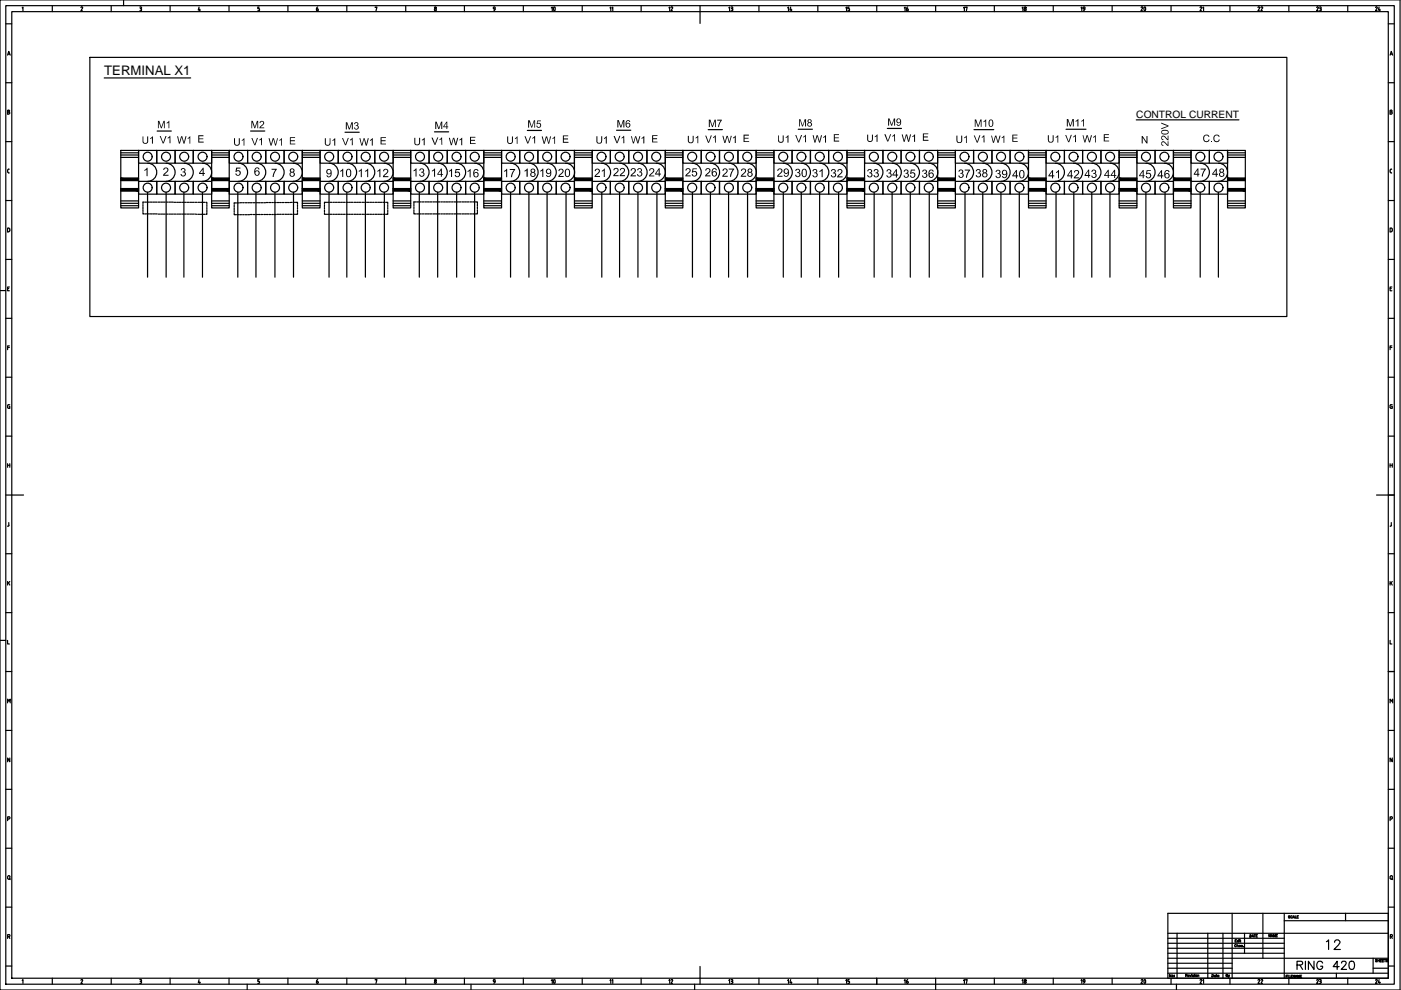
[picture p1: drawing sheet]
<svg xmlns="http://www.w3.org/2000/svg" width="297mm" height="210mm" viewBox="0 0 297 210" stroke-linecap="round" stroke-linejoin="round" font-family="sans-serif">
<defs><g id="words">
<text font-size="5.3" x="280.1" y="202.5">12</text>
<text font-size="4.9" x="273.8" y="206.7">RING 420</text>
<g font-size="4.4">
<text x="115" y="3.9">10</text>
<text x="240.2" y="3.9">20</text>
<text x="115" y="209.9">10</text>
<text x="240.2" y="209.9">20</text>
</g>
<g font-size="4">
<text x="190.5" y="209.9">16</text>
<text x="227.9" y="209.9">19</text>
<text x="278" y="209.9">23</text>
<text x="293.5" y="209.9" transform="rotate(-90 293.5 209.9)">24</text>
</g>
<g font-size="3.5">
<text x="53.3" y="3.5">5</text>
<text x="66" y="3.5">6</text>
<text x="103" y="3.5">9</text>
<text x="128.1" y="3.5">11</text>
<text x="140.8" y="3.5">12</text>
<text x="153.5" y="3.5">13</text>
<text x="165.8" y="3.5">14</text>
<text x="178.2" y="3.5">15</text>
<text x="190.5" y="3.5">16</text>
<text x="203.2" y="3.5">17</text>
<text x="215.5" y="3.5">18</text>
<text x="227.9" y="3.5">19</text>
<text x="256.1" y="3.5" transform="rotate(-90 256.1 3.5)">21</text>
<text x="268.5" y="3.5" transform="rotate(-90 268.5 3.5)">22</text>
<text x="278" y="3.5">23</text>
<text x="290.3" y="3.5">24</text>
<text x="293.5" y="150.3">M</text>
<text x="293.5" y="187.7">Q</text>
<text x="130.9" y="209.9" transform="rotate(-90 130.9 209.9)">11</text>
<text x="143.6" y="209.9" transform="rotate(-90 143.6 209.9)">12</text>
<text x="156.3" y="209.9" transform="rotate(-90 156.3 209.9)">13</text>
<text x="168.6" y="209.9" transform="rotate(-90 168.6 209.9)">14</text>
<text x="181" y="209.9" transform="rotate(-90 181 209.9)">15</text>
<text x="206" y="209.9" transform="rotate(-90 206 209.9)">17</text>
<text x="218.4" y="209.9" transform="rotate(-90 218.4 209.9)">18</text>
<text x="256.1" y="209.9" transform="rotate(-90 256.1 209.9)">21</text>
<text x="261.4" y="208.5" transform="rotate(-90 261.4 208.5)">By</text>
<text x="268.5" y="209.9" transform="rotate(-90 268.5 209.9)">22</text>
</g>
<text font-size="2.8" x="22.1" y="15.9">TERMINAL X1</text>
<text font-size="2.2" x="240.9" y="24.9">CONTROL CURRENT</text>
</g></defs>
<!-- layer: 035 -->
<g fill="none" stroke="#000" stroke-width=".25">
<path d="M0 0h296.8v209.9h-296.8zM26.2 0v1.2M1.2 5.1h1.3M1.2 17.5h1.3M1.6 11.7l.3-.8 .3 .8M1.7 11.5h.4M2.5 2.5h291.8v204.9h-291.8zM4.7 1.7l.2-.2v.8M11.1 1.2v1.3M17.2 1.6l.1-.1 .2 .1-.4 .7h.4M23.6 1.2v1.3M29.6 1.5h.2"/>
<path d="M29.6 2.3h.2M29.7 1.8h.1M29.8 1.5l.2 .1-.2 .2M29.8 1.8l.2 .2M30 2v.1M30 2.1l-.2 .2M36.1 1.2v1.3M42.2 1.5l-.2 .6h.5M42.3 1.9v.4M48.6 1.2v1.3M61 1.2v1.3M73.5 1.2v1.3"/>
<path d="M79.5 1.6l.4-.1-.2 .8M86 1.2v1.3M92.1 2l.2-.2 .2 .2M92.1 2l.2 .3 .2-.2M92.5 2v.1M98.5 1.2v1.3M111 1.2v1.3M123.4 1.2v1.3M135.9 1.2v1.3M148.4 1.2v1.3M160.9 1.2v1.3M173.4 1.2v1.3"/>
<path d="M185.9 1.2v1.3M198.4 1.2v1.3M210.8 1.2v1.3M223.3 1.2v1.3M235.8 1.2v1.3M248.3 1.2v1.3M260.8 1.2v1.3M273.3 1.2v1.3M285.7 1.2v1.3M294.3 5.1h1.3M294.3 17.5h1.3M294.7 11.7l.3-.8 .3 .8"/>
<path d="M294.8 11.5h.4M1.2 30h1.3M1.6 23.8h.2M1.6 36.1v.4M1.7 36.4l.1 .2M1.8 23.4h-.2v.8h.2M1.8 36.7h.1M1.8 35.9h.1M1.8 23.3l.2 .2-.2 .2 .3 .3-.3 .2M1.8 35.9l-.1 .2M294.3 30h1.3M294.7 36.1v.4"/>
<path d="M294.7 23.8h.2M294.8 36.4l.2 .2M294.9 23.4h-.2v.8h.2M294.9 36.7h.2M294.9 35.9h.2M295 23.3l.1 .2-.1 .2 .2 .3-.2 .2M295 35.9l-.2 .2M1.2 42.5h1.3M1.2 55h1.3M1.8 48.4h-.2v.8h.2M1.8 48.4h.2l.1 .5M2.1 48.9l-.3 .2"/>
<path d="M294.3 42.5h1.3M294.3 55h1.3M294.9 48.4h-.2v.8h.2M295 48.4h.1l.1 .5M295.2 48.9l-.2 .2M0 61.6h1.2M1.2 67.5h1.3M1.2 80h1.3M1.6 61.2h.3M1.6 73.7h.4M2 60.8h-.4v.9h.4M2 73.3h-.4v.8"/>
<path d="M294.3 67.5h1.3M294.3 80h1.3M294.7 61.2h.3M294.7 73.7h.4M295.1 60.8h-.4v.9h.4M295.1 73.3h-.4v.8M1.2 92.5h1.3M1.6 86.4l.2 .2M1.6 98.7h.5M1.6 98.3v.8M1.8 85.8h.3M1.8 85.8l-.2 .2v.4"/>
<path d="M1.9 86.2h.2v.4h-.3M2.1 98.3v.8M294.3 92.5h1.3M294.7 86.4l.3 .2M294.7 98.3v.8M294.7 98.7h.5M294.9 85.8h.3M295 85.8l-.3 .2v.4M295.1 86.2h.1v.4h-.3M295.2 98.3v.8M1.2 105h1.3M1.2 117.4h1.3"/>
<path d="M1.9 110.8v.6M1.9 111.4l-.3 .2M294.3 105h1.3M294.3 117.4h1.3M295 110.8v.6M295 111.4l-.3 .2M0 135.8h1.2M1.2 129.9h1.3M1.6 135.8v.7h.4M1.6 123.3v.8M1.8 123.5l.3 .6M2.1 123.3l-.5 .5"/>
<path d="M294.3 129.9h1.3M294.7 135.8v.7h.4M294.7 123.3v.8M294.9 123.5l.3 .6M295.2 123.3l-.5 .5M1.2 142.4h1.3M1.2 154.9h1.3M1.6 149v-.8l.3 .5 .3-.5v.8M294.3 142.4h1.3M294.3 154.9h1.3M1.2 167.4h1.3M1.2 179.8h1.3"/>
<path d="M1.6 173.7h.3M1.9 173.2h-.3v.8M1.9 173.2l.2 .2-.2 .2M2.1 160.7v.8l-.5-.8v.8M294.3 167.4h1.3M294.3 179.8h1.3M294.7 173.7h.3M295 173.2h-.3v.8M295 173.2l.2 .2-.2 .2M295.2 160.7v.8l-.5-.8v.8M1.2 192.3h1.3M1.6 198.6h.3"/>
<path d="M1.6 185.9v.3M1.7 185.9l.2-.3 .2 .3M1.7 186.2l.2 .3 .2-.3M1.9 198.2h-.3v.8M1.9 198.1l.2 .3-.2 .2 .2 .4M1.9 186.3l.3 .2M2.1 185.9v.3M247.6 200h24.7M247.6 198.9h24.7M249.6 197.9v9.5M256.1 197.9v9.5M259.3 197.9v9.5"/>
<path d="M263.9 197.9v4.2M267.8 193.6v9.6M272.3 195.2h22M285.3 193.6v1.6M294.3 192.3h1.3M294.8 198.6h.2M295 198.2h-.2v.8M295 198.1l.2 .3-.2 .2 .2 .4M1.3 204.8h1.2M4.7 207.9l.2-.2v.8M11.1 207.4v1.3M17.3 207.7l.2 .3"/>
<path d="M17.3 207.7l-.1 .1M17.5 208l-.4 .5h.4M23.6 207.4v1.3M29.6 207.7h.2M29.6 208.5h.2M29.7 208.1h.1M29.8 207.7l.2 .1-.2 .2 .2 .2M30 208.3h.1M30 208.3l-.2 .2M36.1 207.4v1.3M42.2 207.7l-.2 .6h.5M42.3 208.2v.3"/>
<path d="M48.6 207.4v1.3M52.4 208.7v1.2M54.7 208.5h.1M54.8 208l.2 .2M54.9 207.7h-.2v.4h.1M55 208.3h.1M55 208.3l-.2 .2M61 207.4v1.3M67.1 208.3l.2 .2 .2-.2M67.3 208.1h-.2v.2M67.3 208l.1 .2M67.4 207.7l-.3 .3"/>
<path d="M67.4 208.3h.1M73.5 207.4v1.3M79.5 207.8l.4-.1-.2 .8M86 207.4v1.3M92.1 208.3l.2 .2 .2-.2M92.5 208.3h.1M92.5 208.2l-.2-.2-.2 .3M98.5 207.4v1.3M99.9 208.7v1.2M104.6 207.8l.2-.1 .2 .1M104.6 207.9l.2 .3h.1v-.3M105 208.1l-.3 .4"/>
<path d="M111 207.4v1.3M123.4 207.4v1.3M135.9 207.4v1.3M147.3 208.7v1.2M148.4 207.4v1.3M160.9 207.4v1.3M173.4 207.4v1.3M185.9 207.4v1.3M198.4 207.4v2.5M210.8 207.4v1.3M223.3 207.4v1.3M235.8 207.4v1.3"/>
<path d="M247.6 203.2h13.6M247.6 204.2h13.6M247.6 205.3h13.6M247.6 202.1h24.7M247.6 201.1h24.7M247.6 206.3h46.7M248.3 207.4v1.3M249.4 208.7v1.2M273.3 207.4v1.3M285.7 207.4v1.3M291.1 205.3h3.2M294.4 204.8h1.2"/>
<circle cx="92.3" cy="1.6" r=".19"/>
<circle cx="92.3" cy="207.8" r=".19"/>
</g>
<!-- layer: 07 -->
<path d="M1.2 1.2h294.4v207.5h-294.4zM148.4 2.5v2.5M2.5 105h2.5M291.8 105h2.5M247.6 193.6h46.7v13.8h-46.7zM247.6 197.9h46.7M261.2 193.6v13.8M272.3 193.6v13.8M148.4 204.9v2.5M261.2 203.2h33.1M291.1 203.2v3.1" fill="none" stroke="#000" stroke-width=".25"/>
<!-- layer: 025 -->
<g fill="none" stroke="#000" stroke-width=".25">
<path d="M261.9 199.5h.1M262.2 199.2h-.3v.5h.3M262.6 199.2v.5a.18 .18 0 0 1-.3-.1 .18 .18 0 0 1 .2-.2l.1 .1M262.7 199.3h.1M262.8 199.4v.3M262.9 199.4h.2M263 199.2l.1 .5M265 198.2l.3 .1-.1 .4h-.2zM265.4 198.7l.2-.5 .2 .5M265.5 198.5h.2M265.9 198.2h.3M266 198.2v.5"/>
<path d="M266.3 198.4h.2M266.6 198.2h-.3v.5h.3M269.4 198.1v.5l-.4-.5v.5M269.5 198.6l.2-.5 .2 .5M269.6 198.5h.2M270 198.6v-.5l.2 .5 .2-.5v.5M270.6 198.4h.2M270.8 198.1h-.2v.5h.2M273.5 194.2h-.3l.3 .3-.1 .2-.2-.1M274 194.3a.2 .2 0 0 0-.3 0 .2 .2 0 0 0 0 .3 .2 .2 0 0 0 .3-.1M274.1 194.7l.2-.5 .2 .5M274.2 194.5h.2"/>
<path d="M274.6 194.2v.5h.3M275 194.4h.2M275.3 194.2h-.3v.5h.3M248.3 206.6v.5l-.4-.5v.5M249 207.1h.1M249 206.8h.1M251.4 206.8l.3-.2h-.3v.5M251.5 206.8l.2 .3M251.8 206.9h.3v-.2a.18 .18 0 0 0-.3 .2 .16 .16 0 0 0 .3 .1M262.1 200.4a.21 .21 0 0 0-.3-.1 .21 .21 0 0 0 0 .4 .21 .21 0 0 0 .3-.1M262.3 200.5h.2l.1 .3M262.3 200.3v.5"/>
<path d="M262.7 200.5h.3l-.1-.1-.2 .3h.3M263.4 200.5l-.1-.1-.2 .1 .2 .3 .1-.1M263.6 200.7h.1M292 203.5h-.4l.4 .3h-.4M292.1 203.4v.5M292.1 203.6h.4M292.5 203.4v.5M292.7 203.6h.2M293 203.4h-.3v.5h.3M293.1 203.6h.2M293.4 203.4h-.3v.5h.3M293.5 203.4h.3"/>
<path d="M293.7 203.4v.5M294.3 203.5h-.4l.4 .3h-.4"/>
<circle cx="248.6" cy="206.9" r=".18"/>
</g>
<!-- layer: 0 -->
<g fill="none" stroke="#000" stroke-width=".25">
<path d="M19 12.2h253.8v54.9h-253.8zM22.1 16.5h18.3M29.4 31.9h3.8v2.7h-3.8zM29.4 38.5h3.8v2.7h-3.8zM31.3 34.6a1.93 1.93 0 0 1 1.9 1.9 1.93 1.93 0 0 1-1.9 2M33.2 31.9h3.9v2.7h-3.9zM33.2 38.5h3.9v2.7h-3.9zM33.3 27.8h3M35.2 34.6a1.93 1.93 0 0 1 1.9 1.9 1.93 1.93 0 0 1-1.9 2M37.1 31.9h3.9v2.7h-3.9zM37.1 38.5h3.9v2.7h-3.9zM39.1 34.6a1.93 1.93 0 0 1 1.9 1.9 1.93 1.93 0 0 1-1.9 2"/>
<path d="M41 31.9h3.9v2.7h-3.9zM41 38.5h3.9v2.7h-3.9zM42.9 34.6a1.93 1.93 0 0 1 2 1.9 1.93 1.93 0 0 1-2 2M48.6 31.9h3.9v2.7h-3.9zM48.6 38.5h3.9v2.7h-3.9zM50.6 34.6a1.93 1.93 0 0 1 1.9 1.9 1.93 1.93 0 0 1-1.9 2M52.5 31.9h3.8v2.7h-3.8zM52.5 38.5h3.8v2.7h-3.8zM53.1 27.8h3M54.4 34.6a1.93 1.93 0 0 1 1.9 1.9 1.93 1.93 0 0 1-1.9 2M56.3 31.9h3.9v2.7h-3.9zM56.3 38.5h3.9v2.7h-3.9z"/>
<path d="M58.3 34.6a1.93 1.93 0 0 1 1.9 1.9 1.93 1.93 0 0 1-1.9 2M60.2 31.9h3.9v2.7h-3.9zM60.2 38.5h3.9v2.7h-3.9zM62.2 34.6a1.93 1.93 0 0 1 1.9 1.9 1.93 1.93 0 0 1-1.9 2M67.9 31.9h3.8v2.7h-3.8zM67.9 38.5h3.8v2.7h-3.8zM69.8 34.6a1.93 1.93 0 0 1 1.9 1.9 1.93 1.93 0 0 1-1.9 2M71.7 31.9h3.9v2.7h-3.9zM71.7 38.5h3.9v2.7h-3.9zM73.2 28h3M73.7 34.6a1.93 1.93 0 0 1 1.9 1.9 1.93 1.93 0 0 1-1.9 2M75.6 31.9h3.9v2.7h-3.9z"/>
<path d="M75.6 38.5h3.9v2.7h-3.9zM77.5 34.6a1.93 1.93 0 0 1 2 1.9 1.93 1.93 0 0 1-2 2M79.5 31.9h3.9v2.7h-3.9zM79.5 38.5h3.9v2.7h-3.9zM81.4 34.6a1.93 1.93 0 0 1 2 1.9 1.93 1.93 0 0 1-2 2M87.1 31.9h3.9v2.7h-3.9zM87.1 38.5h3.9v2.7h-3.9zM89 34.6a1.93 1.93 0 0 1 2 1.9 1.93 1.93 0 0 1-2 2M91 31.9h3.8v2.7h-3.8zM91 38.5h3.8v2.7h-3.8zM92.1 28h3M92.9 34.6a1.93 1.93 0 0 1 1.9 1.9 1.93 1.93 0 0 1-1.9 2"/>
<path d="M94.8 31.9h3.9v2.7h-3.9zM94.8 38.5h3.9v2.7h-3.9zM96.8 34.6a1.93 1.93 0 0 1 1.9 1.9 1.93 1.93 0 0 1-1.9 2M98.7 31.9h3.9v2.7h-3.9zM98.7 38.5h3.9v2.7h-3.9zM100.6 34.6a1.93 1.93 0 0 1 2 1.9 1.93 1.93 0 0 1-2 2M106.3 31.9h3.9v2.7h-3.9zM106.3 38.5h3.9v2.7h-3.9zM108.3 34.6a1.93 1.93 0 0 1 1.9 1.9 1.93 1.93 0 0 1-1.9 2M110.2 31.9h3.8v2.7h-3.8zM110.2 38.5h3.8v2.7h-3.8zM111.8 27.7h3"/>
<path d="M112.2 34.6a1.93 1.93 0 0 1 1.9 1.9 1.93 1.93 0 0 1-1.9 2M114 31.9h3.9v2.7h-3.9zM114 38.5h3.9v2.7h-3.9zM116 34.6a1.93 1.93 0 0 1 1.9 1.9 1.93 1.93 0 0 1-1.9 2M117.9 31.9h3.9v2.7h-3.9zM117.9 38.5h3.9v2.7h-3.9zM119.9 34.6a1.93 1.93 0 0 1 1.9 1.9 1.93 1.93 0 0 1-1.9 2M125.6 31.9h3.8v2.7h-3.8zM125.6 38.5h3.8v2.7h-3.8zM127.5 34.6a1.93 1.93 0 0 1 2 1.9 1.93 1.93 0 0 1-2 2M129.4 31.9h3.9v2.7h-3.9zM129.4 38.5h3.9v2.7h-3.9z"/>
<path d="M130.7 27.6h3M131.4 34.6a1.93 1.93 0 0 1 1.9 1.9 1.93 1.93 0 0 1-1.9 2M133.3 31.9h3.9v2.7h-3.9zM133.3 38.5h3.9v2.7h-3.9zM135.3 34.6a1.93 1.93 0 0 1 1.9 1.9 1.93 1.93 0 0 1-1.9 2M137.2 31.9h3.9v2.7h-3.9zM137.2 38.5h3.9v2.7h-3.9zM139.1 34.6a1.93 1.93 0 0 1 2 1.9 1.93 1.93 0 0 1-2 2M144.8 31.9h3.9v2.7h-3.9zM144.8 38.5h3.9v2.7h-3.9zM146.7 34.6a1.93 1.93 0 0 1 2 1.9 1.93 1.93 0 0 1-2 2M148.7 31.9h3.8v2.7h-3.8z"/>
<path d="M148.7 38.5h3.8v2.7h-3.8zM150.2 27.5h3M150.6 34.6a1.93 1.93 0 0 1 2 1.9 1.93 1.93 0 0 1-2 2M152.6 31.9h3.9v2.7h-3.9zM152.6 38.5h3.9v2.7h-3.9zM154.5 34.6a1.93 1.93 0 0 1 2 1.9 1.93 1.93 0 0 1-2 2M156.5 31.9h3.8v2.7h-3.8zM156.5 38.5h3.8v2.7h-3.8zM158.4 34.6a1.93 1.93 0 0 1 2 1.9 1.93 1.93 0 0 1-2 2M164.1 31.9h3.8v2.7h-3.8zM164.1 38.5h3.8v2.7h-3.8zM166.1 34.6a1.93 1.93 0 0 1 1.9 1.9 1.93 1.93 0 0 1-1.9 2"/>
<path d="M167.9 31.9h3.9v2.7h-3.9zM167.9 38.5h3.9v2.7h-3.9zM169.2 27.4h3.1M169.9 34.6a1.93 1.93 0 0 1 1.9 1.9 1.93 1.93 0 0 1-1.9 2M171.8 31.9h3.9v2.7h-3.9zM171.8 38.5h3.9v2.7h-3.9zM173.8 34.6a1.93 1.93 0 0 1 1.9 1.9 1.93 1.93 0 0 1-1.9 2M175.7 31.9h3.9v2.7h-3.9zM175.7 38.5h3.9v2.7h-3.9zM177.7 34.6a1.93 1.93 0 0 1 1.9 1.9 1.93 1.93 0 0 1-1.9 2M183.3 31.9h3.9v2.7h-3.9zM183.3 38.5h3.9v2.7h-3.9z"/>
<path d="M185.3 34.6a1.93 1.93 0 0 1 1.9 1.9 1.93 1.93 0 0 1-1.9 2M187.2 31.9h3.9v2.7h-3.9zM187.2 38.5h3.9v2.7h-3.9zM188.1 27.2h3M189.2 34.6a1.93 1.93 0 0 1 1.9 1.9 1.93 1.93 0 0 1-1.9 2M191.1 31.9h3.8v2.7h-3.8zM191.1 38.5h3.8v2.7h-3.8zM193 34.6a1.93 1.93 0 0 1 1.9 1.9 1.93 1.93 0 0 1-1.9 2M194.9 31.9h3.9v2.7h-3.9zM194.9 38.5h3.9v2.7h-3.9zM196.9 34.6a1.93 1.93 0 0 1 1.9 1.9 1.93 1.93 0 0 1-1.9 2M202.6 31.9h3.8v2.7h-3.8z"/>
<path d="M202.6 38.5h3.8v2.7h-3.8zM204.5 34.6a1.93 1.93 0 0 1 1.9 1.9 1.93 1.93 0 0 1-1.9 2M206.4 31.9h3.9v2.7h-3.9zM206.4 38.5h3.9v2.7h-3.9zM206.5 27.5h4.2M208.4 34.6a1.93 1.93 0 0 1 1.9 1.9 1.93 1.93 0 0 1-1.9 2M210.3 31.9h3.9v2.7h-3.9zM210.3 38.5h3.9v2.7h-3.9zM212.2 34.6a1.93 1.93 0 0 1 2 1.9 1.93 1.93 0 0 1-2 2M214.2 31.9h3.9v2.7h-3.9zM214.2 38.5h3.9v2.7h-3.9zM216.1 34.6a1.93 1.93 0 0 1 2 1.9 1.93 1.93 0 0 1-2 2"/>
<path d="M221.8 31.9h3.9v2.7h-3.9zM221.8 38.5h3.9v2.7h-3.9zM223.8 34.6a1.93 1.93 0 0 1 1.9 1.9 1.93 1.93 0 0 1-1.9 2M225.7 31.9h3.8v2.7h-3.8zM225.7 38.5h3.8v2.7h-3.8zM226 27.4h4.3M227.6 34.6a1.93 1.93 0 0 1 1.9 1.9 1.93 1.93 0 0 1-1.9 2M229.5 31.9h3.9v2.7h-3.9zM229.5 38.5h3.9v2.7h-3.9zM231.5 34.6a1.93 1.93 0 0 1 1.9 1.9 1.93 1.93 0 0 1-1.9 2M233.4 31.9h3.9v2.7h-3.9zM233.4 38.5h3.9v2.7h-3.9z"/>
<path d="M235.4 34.6a1.93 1.93 0 0 1 1.9 1.9 1.93 1.93 0 0 1-1.9 2M240.9 25.4h21.8M241 31.9h3.9v2.7h-3.9zM241 38.5h3.9v2.7h-3.9zM243 34.6a1.93 1.93 0 0 1 1.9 1.9 1.93 1.93 0 0 1-1.9 2M244.9 31.9h3.9v2.7h-3.9zM244.9 38.5h3.9v2.7h-3.9zM246.9 34.6a1.93 1.93 0 0 1 1.9 1.9 1.93 1.93 0 0 1-1.9 2M252.5 31.9h3.9v2.7h-3.9zM252.5 38.5h3.9v2.7h-3.9zM254.5 34.6a1.93 1.93 0 0 1 1.9 1.9 1.93 1.93 0 0 1-1.9 2M256.4 31.9h3.9v2.7h-3.9z"/>
<path d="M256.4 38.5h3.9v2.7h-3.9zM258.3 34.6a1.93 1.93 0 0 1 2 1.9 1.93 1.93 0 0 1-2 2"/>
<circle cx="31.3" cy="39.8" r=".95"/>
<circle cx="31.3" cy="33.2" r=".95"/>
<circle cx="35.2" cy="39.8" r=".95"/>
<circle cx="35.2" cy="33.2" r=".95"/>
<circle cx="39.1" cy="39.8" r=".95"/>
<circle cx="39.1" cy="33.2" r=".95"/>
<circle cx="42.9" cy="39.8" r=".95"/>
<circle cx="42.9" cy="33.2" r=".95"/>
<circle cx="50.6" cy="39.8" r=".95"/>
<circle cx="50.6" cy="33.2" r=".95"/>
<circle cx="54.4" cy="39.8" r=".95"/>
<circle cx="54.4" cy="33.2" r=".95"/>
<circle cx="58.3" cy="39.8" r=".95"/>
<circle cx="58.3" cy="33.2" r=".95"/>
<circle cx="62.2" cy="39.8" r=".95"/>
<circle cx="62.2" cy="33.2" r=".95"/>
<circle cx="69.8" cy="39.8" r=".95"/>
<circle cx="69.8" cy="33.2" r=".95"/>
<circle cx="73.7" cy="39.8" r=".95"/>
<circle cx="73.7" cy="33.2" r=".95"/>
<circle cx="77.5" cy="39.8" r=".95"/>
<circle cx="77.5" cy="33.2" r=".95"/>
<circle cx="81.4" cy="39.8" r=".95"/>
<circle cx="81.4" cy="33.2" r=".95"/>
<circle cx="89" cy="39.8" r=".95"/>
<circle cx="89" cy="33.2" r=".95"/>
<circle cx="92.9" cy="39.8" r=".95"/>
<circle cx="92.9" cy="33.2" r=".95"/>
<circle cx="96.8" cy="39.8" r=".95"/>
<circle cx="96.8" cy="33.2" r=".95"/>
<circle cx="100.6" cy="39.8" r=".95"/>
<circle cx="100.6" cy="33.2" r=".95"/>
<circle cx="108.3" cy="39.8" r=".95"/>
<circle cx="108.3" cy="33.2" r=".95"/>
<circle cx="112.2" cy="39.8" r=".95"/>
<circle cx="112.2" cy="33.2" r=".95"/>
<circle cx="116" cy="39.8" r=".95"/>
<circle cx="116" cy="33.2" r=".95"/>
<circle cx="119.9" cy="39.8" r=".95"/>
<circle cx="119.9" cy="33.2" r=".95"/>
<circle cx="127.5" cy="39.8" r=".95"/>
<circle cx="127.5" cy="33.2" r=".95"/>
<circle cx="131.4" cy="39.8" r=".95"/>
<circle cx="131.4" cy="33.2" r=".95"/>
<circle cx="135.3" cy="39.8" r=".95"/>
<circle cx="135.3" cy="33.2" r=".95"/>
<circle cx="139.1" cy="39.8" r=".95"/>
<circle cx="139.1" cy="33.2" r=".95"/>
<circle cx="146.7" cy="39.8" r=".95"/>
<circle cx="146.7" cy="33.2" r=".95"/>
<circle cx="150.6" cy="39.8" r=".95"/>
<circle cx="150.6" cy="33.2" r=".95"/>
<circle cx="154.5" cy="39.8" r=".95"/>
<circle cx="154.5" cy="33.2" r=".95"/>
<circle cx="158.4" cy="39.8" r=".95"/>
<circle cx="158.4" cy="33.2" r=".95"/>
<circle cx="166.1" cy="39.8" r=".95"/>
<circle cx="166.1" cy="33.2" r=".95"/>
<circle cx="169.9" cy="39.8" r=".95"/>
<circle cx="169.9" cy="33.2" r=".95"/>
<circle cx="173.8" cy="39.8" r=".95"/>
<circle cx="173.8" cy="33.2" r=".95"/>
<circle cx="177.7" cy="39.8" r=".95"/>
<circle cx="177.7" cy="33.2" r=".95"/>
<circle cx="185.3" cy="39.8" r=".95"/>
<circle cx="185.3" cy="33.2" r=".95"/>
<circle cx="189.2" cy="39.8" r=".95"/>
<circle cx="189.2" cy="33.2" r=".95"/>
<circle cx="193" cy="39.8" r=".95"/>
<circle cx="193" cy="33.2" r=".95"/>
<circle cx="196.9" cy="39.8" r=".95"/>
<circle cx="196.9" cy="33.2" r=".95"/>
<circle cx="204.5" cy="39.8" r=".95"/>
<circle cx="204.5" cy="33.2" r=".95"/>
<circle cx="208.4" cy="39.8" r=".95"/>
<circle cx="208.4" cy="33.2" r=".95"/>
<circle cx="212.2" cy="39.8" r=".95"/>
<circle cx="212.2" cy="33.2" r=".95"/>
<circle cx="216.1" cy="39.8" r=".95"/>
<circle cx="216.1" cy="33.2" r=".95"/>
<circle cx="223.8" cy="39.8" r=".95"/>
<circle cx="223.8" cy="33.2" r=".95"/>
<circle cx="227.6" cy="39.8" r=".95"/>
<circle cx="227.6" cy="33.2" r=".95"/>
<circle cx="231.5" cy="39.8" r=".95"/>
<circle cx="231.5" cy="33.2" r=".95"/>
<circle cx="235.4" cy="39.8" r=".95"/>
<circle cx="235.4" cy="33.2" r=".95"/>
<circle cx="243" cy="39.8" r=".95"/>
<circle cx="243" cy="33.2" r=".95"/>
<circle cx="246.9" cy="39.8" r=".95"/>
<circle cx="246.9" cy="33.2" r=".95"/>
<circle cx="254.5" cy="39.8" r=".95"/>
<circle cx="254.5" cy="33.2" r=".95"/>
<circle cx="258.3" cy="39.8" r=".95"/>
<circle cx="258.3" cy="33.2" r=".95"/>
</g>
<g fill="#000">
<path d="M30.6 36l.7-.4v1.8h-.2v-1.4l-.5 .3zM30.2 28.9h.2v1.2l.3 .2 .5-.2v-1.2h.2v1.2l-.2 .4h-.6l-.3-.2zM31.8 29.3l.6-.4v1.6h-.2v-1.2l-.3 .2zM33.5 25.6h.3l.4 1.4 .5-1.4h.2v1.6h-.1v-1.3l-.5 1.3h-.2l-.4-1.3v1.3h-.2zM33.9 28.8h.2l.5 1.4 .5-1.4h.2l-.6 1.6h-.2zM34.8 35.7l.4-.2 .5 .3-.1 .6-.8 .7h.9v.2h-1.2l.2-.4 .7-.7a.32 .32 0 0 0-.2-.5 .32 .32 0 0 0-.4 .3h-.2zM35.3 26l.6-.4v1.6h-.2v-1.2l-.4 .2zM35.6 29.2l.5-.4 .1 1.6h-.3v-1.2l-.3 .2zM38.4 35.8l.5-.1a.43 .43 0 0 1 .4 .3 .43 .43 0 0 1-.2 .5l.3 .2v.4l-.6 .3-.4-.1-.1-.4h.2l.2 .3a.36 .36 0 0 0 .5-.3 .36 .36 0 0 0-.5-.4l.2-.2a.29 .29 0 0 0 .2-.3 .29 .29 0 0 0-.4-.2 .29 .29 0 0 0-.2 .3h-.2zM37.5 28.9h.3l.3 1.3 .3-1.3h.3l.3 1.3 .3-1.3h.2l-.4 1.6h-.2l-.4-1.4-.4 1.4h-.2zM39.8 29.3l.5-.4v1.6h-.1v-1.3l-.4 .3zM42 28.7h1.1v.2h-.9v.5h.9v.1h-.9v.5h1v.2h-1.2z"/>
<path d="M50.1 35.5h.9v.2h-.7l-.1 .5 .4-.1 .4 .2 .1 .5-.3 .4h-.6l-.3-.3 .2-.1 .1 .2 .4 .1 .2-.2v-.4l-.2-.2-.7 .1zM49.6 29.3h.2v1.2l.2 .2 .6-.1v-1.3h.2v1.2l-.1 .3-.6 .1-.4-.2zM51.3 29.7l.5-.4v1.6h-.2v-1.3l-.3 .3zM53.3 29.3h.2l.5 1.3 .5-1.3 .2-.1-.6 1.6h-.2zM53.3 25.6h.3l.4 1.4 .5-1.4h.2v1.6h-.1v-1.3l-.5 1.3h-.2l-.4-1.3v1.3h-.2zM54.9 29.6l.6-.4v1.6h-.1l-.1-1.2-.3 .2zM55.1 25.8l.3-.2 .6 .2v.4l-.8 .8h.8v.2h-1l.1-.3 .7-.6a.31 .31 0 0 0-.2-.5 .31 .31 0 0 0-.4 .3h-.2zM57.6 35.8h1.1l-.6 1.1-.1 .6h-.2l.1-.5 .5-1h-.8zM56.9 29.3h.2l.3 1.3 .4-1.3h.3l.3 1.3 .4-1.3h.1l-.4 1.6h-.2l-.3-1.4-.4 1.4h-.2zM59.2 29.7l.6-.4v1.6h-.2v-1.3l-.3 .3zM61.5 29.1h1.1v.2h-1v.4h.9v.2h-.9v.6h1v.1h-1.1zM68.9 29.3h.2v1.2l.2 .2h.4l.1-.2 .1-1.2h.2v1.2l-.3 .3-.4 .1-.4-.2z"/>
<path d="M70.5 29.7l.6-.4v1.6h-.2v-1.3l-.4 .3zM72.1 36.2l.7-.4v1.7h-.2v-1.3l-.4 .2zM72.5 29.3h.2l.6 1.3 .4-1.3 .3-.1-.6 1.6h-.2zM74.2 29.6l.6-.4v1.6h-.2v-1.2l-.4 .2zM73.3 25.9h.3l.5 1.3 .4-1.3h.3v1.5h-.2v-1.2l-.4 1.2h-.2l-.5-1.3v1.3h-.2zM75.1 26.1l.5-.2 .4 .3v.2l-.2 .2 .3 .3-.1 .3-.6 .3-.3-.2v-.2l.2-.1 .1 .3a.31 .31 0 0 0 .5-.3 .31 .31 0 0 0-.5-.3v-.1l.3-.1 .1-.2a.28 .28 0 0 0-.3-.2 .28 .28 0 0 0-.2 .2h-.2zM76.1 36.2l.6-.4v1.8h-.2v-1.4l-.4 .3zM77.4 36.2l.7-.4v1.8h-.2v-1.4l-.5 .3zM76.2 29.3h.2l.3 1.3 .4-1.3h.2l.3 1.3 .4-1.3h.2l-.4 1.6h-.2l-.4-1.4-.4 1.4h-.2zM78.4 29.7l.6-.4v1.6h-.2v-1.3l-.3 .3zM80 36.2l.6-.4v1.8h-.2v-1.4l-.3 .2zM80.7 29.1h1.1v.2h-.9v.4h.8v.2h-.8v.6h.9v.1h-1.1z"/>
<path d="M81.4 35.9l.6-.1 .3 .2v.4l-.1 .2-.7 .8h.8v.2h-1.1v-.3l.6-.5a.39 .39 0 0 0 .3-.6 .39 .39 0 0 0-.6-.1l-.1 .2h-.2zM87.7 36.1l.6-.4v1.7h-.2v-1.3l-.4 .2zM87.8 29.2h.3v1.2l.2 .2a.43 .43 0 0 0 .4 0 .43 .43 0 0 0 .2-.5v-.9h.2l-.1 1.4-.5 .2-.5-.1-.2-.3zM89 35.9l.6-.2 .3 .3v.4l-.2 .1 .2 .1 .1 .5-.4 .4-.5-.1-.2-.3v-.1h.2l.2 .3 .4-.2v-.3l-.2-.2h-.2v-.2a.29 .29 0 0 0 .4-.2 .29 .29 0 0 0-.3-.4 .29 .29 0 0 0-.3 .4h-.2zM89.5 29.6l.5-.4v1.6h-.2v-1.2l-.3 .2zM91.6 36.2l.6-.5v1.8h-.2v-1.4l-.4 .3zM91.5 29.2h.2l.5 1.3 .5-1.4h.2l-.6 1.6h-.2zM93.2 29.5l.5-.4 .1 1.6h-.2v-1.2l-.4 .2zM92.3 25.8h.3l.4 1.3 .5-1.3h.3v1.6h-.2v-1.4l-.5 1.4h-.2l-.4-1.4v1.4h-.2zM95.2 36.2l.6-.4v1.7h-.2v-1.3l-.3 .2zM96.6 35.8h.9v.2h-.7l-.1 .5 .5-.1 .3 .3v.5l-.3 .4-.6-.1-.2-.4h.2l.3 .3 .4-.3v-.3l-.2-.2-.7 .1zM95.2 29.2h.2l.3 1.3 .4-1.3h.2l.3 1.3 .3-1.3h.3l-.5 1.6h-.2l-.3-1.4-.4 1.4h-.2z"/>
<path d="M97.4 29.6l.6-.4v1.6h-.2v-1.2l-.3 .2zM99.1 36.3l.7-.5v1.8h-.2v-1.4l-.4 .3zM99.7 29h1.1v.2h-.9v.4h.8v.3h-.8v.5h.9v.1h-1.1zM106.9 36.3l.6-.5v1.8h-.2v-1.4l-.4 .3zM107.5 28.9h.2v1.2l.2 .2 .6-.1v-1.3h.3v1.2l-.3 .4h-.5l-.4-.2zM108.1 35.8h1.1l-.5 1.1-.2 .7h-.2l.1-.6 .6-1h-.9zM109.2 29.3l.5-.4v1.6h-.1v-1.2l-.4 .2zM111.2 36.2l.7-.5v1.8h-.3v-1.4l-.3 .3zM111.2 28.9h.2l.5 1.3 .5-1.3h.2l-.6 1.5-.2 .1zM112.9 29.2l.6-.4v1.6h-.2l-.1-1.2-.3 .2zM112 25.5h.3l.4 1.4 .5-1.4h.3v1.6h-.2v-1.3l-.5 1.3h-.2l-.4-1.3v1.3h-.2zM113.9 25.5h.8v.2h-.7v.4h.5l.2 .2v.5l-.2 .2-.4 .1-.4-.2v-.3l.2 .1a.34 .34 0 0 0 .5 .1 .34 .34 0 0 0 .1-.5 .34 .34 0 0 0-.5 0h-.3z"/>
<path d="M114.6 36.2l.6-.5v1.8h-.2v-1.4l-.4 .3zM114.9 28.9h.2l.3 1.4 .3-1.4h.3l.3 1.4 .3-1.4h.2l-.4 1.6h-.2l-.3-1.4-.4 1.4h-.2zM117.1 29.3l.6-.4v1.6h-.2v-1.2l-.3 .2zM118.4 36l.5-.3 .5 .3 .1 .4-.1 .2-.7 .7h.8v.2h-1.1l.1-.4 .8-.8-.2-.3h-.4l-.1 .3h-.2zM119.3 28.7h1.2v.2h-1v.5h.9v.2h-.9v.5h1v.2h-1.2zM126.2 35.9l.6-.2 .3 .3v.5l-.8 .8h.9v.2h-1.2l.1-.3 .8-.8a.32 .32 0 0 0-.2-.4 .32 .32 0 0 0-.4 .3h-.2zM126.4 28.9h.3v.9a.41 .41 0 0 0 .4 .5 .41 .41 0 0 0 .4-.5v-.9h.2l-.1 1.3-.6 .3-.4-.1-.2-.3zM127.6 36.2l.6-.5v1.8h-.2v-1.4l-.4 .3zM128.1 29.3l.6-.4v1.6h-.3v-1.3l-.3 .3zM130.1 35.8l.6-.2 .4 .2v.6l-.8 .7h.8v.3h-1.1l.2-.5 .7-.6a.34 .34 0 0 0-.2-.5 .34 .34 0 0 0-.4 .3h-.3zM130.1 28.8h.2l.6 1.4 .4-1.4h.2l-.6 1.6h-.2zM131.8 29.2l.5-.4 .1 1.6h-.2v-1.3l-.4 .3z"/>
<path d="M130.9 25.5h.3l.5 1.3 .4-1.3h.3v1.5h-.2v-1.3l-.5 1.3h-.2l-.4-1.3v1.3h-.2zM131.6 35.7l.4-.1 .5 .2-.1 .6-.7 .7h.8v.3h-1.1v-.3l.9-.9a.34 .34 0 0 0-.3-.4 .34 .34 0 0 0-.4 .3h-.2zM133.8 35.9l.3-.2 .6 .1 .1 .2-.1 .5-.8 .7h.9v.2h-1.2l.2-.3 .7-.8a.32 .32 0 0 0-.2-.5 .32 .32 0 0 0-.4 .4h-.2zM133.8 28.9h.2l.3 1.3 .4-1.3h.2l.3 1.3 .4-1.3h.2l-.5 1.5h-.2l-.4-1.3-.3 1.3h-.2zM135.2 35.8l.2-.1h.5l.2 .3v.3l-.2 .2 .3 .2-.1 .5-.3 .2-.6-.1-.2-.4 .3 .1a.35 .35 0 0 0 .4 .2 .35 .35 0 0 0 .3-.4 .35 .35 0 0 0-.5-.2l.1-.2a.29 .29 0 0 0 .3-.3 .29 .29 0 0 0-.3-.3 .29 .29 0 0 0-.3 .3h-.2zM136 29.3l.6-.4v1.5h-.2v-1.2l-.3 .2zM137.7 35.9l.3-.2 .6 .1v.7l-.7 .7h.8v.2h-1.1l.1-.3 .8-.8v-.3l-.2-.2a.33 .33 0 0 0-.5 .4h-.2zM138.3 28.7h1.1v.1h-.9v.5h.8v.2h-.8v.5h.9v.2h-1.1zM145.4 35.8l.3-.1 .6 .1v.7l-.7 .7h.8v.2h-1.1l.1-.4 .8-.8-.2-.4-.3 .1-.2 .3h-.2zM146.9 35.7h.8v.2h-.7l-.1 .4h.5l.4 .4-.1 .5-.3 .2-.6-.1-.2-.4h.3a.38 .38 0 0 0 .5 .2 .38 .38 0 0 0 .2-.5 .38 .38 0 0 0-.6-.1l-.3 .1zM145.8 28.8h.3v1a.41 .41 0 0 0 .4 .4 .41 .41 0 0 0 .4-.5v-.9h.2l-.1 1.4-.3 .2-.6-.1-.3-.4zM147.5 29.1l.5-.3v1.6h-.1v-1.3l-.4 .3z"/>
<path d="M149.6 35.9l.3-.2h.4l.3 .2-.1 .6-.7 .7h.8v.2h-1.1l.1-.3 .8-.8-.1-.4a.38 .38 0 0 0-.6 .3h-.2zM149.5 28.8h.2l.5 1.3 .5-1.4h.2l-.6 1.6h-.2zM151.2 29.1l.6-.4v1.5h-.2v-1.1l-.3 .2zM150.3 25.4h.3l.4 1.3 .5-1.3h.3v1.5h-.2v-1.3l-.5 1.3h-.1l-.5-1.3v1.3h-.2zM152.1 25.4h.9l-.6 1.5h-.1v-.4l.5-.9h-.7zM153.3 35.8l.6-.1 .3 .2v.6l-.8 .8h.9v.2h-1.2l.2-.4 .7-.7a.33 .33 0 0 0-.2-.5 .33 .33 0 0 0-.4 .4l-.2-.1zM153.2 28.8h.2l.3 1.3 .4-1.3h.2l.3 1.3 .3-1.3h.3l-.5 1.5h-.1l-.4-1.3-.4 1.3h-.2zM154.5 35.7h1.2l-.5 1-.2 .8h-.2v-.4l.6-1.1h-.9zM155.4 29.2l.6-.4v1.5h-.2v-1.2l-.4 .3zM157.2 35.9l.5-.2 .5 .3v.5l-.8 .8h.8v.2h-1.1l.1-.4 .7-.8a.32 .32 0 0 0-.2-.4 .32 .32 0 0 0-.4 .4l-.2-.1zM157.6 28.5h1.2v.3h-.9v.4h.8v.2h-.8v.5h.9v.2h-1.2zM165 35.8l.5-.1 .4 .3-.1 .5-.7 .8h.8v.2h-1.1v-.4l.8-.7a.33 .33 0 0 0-.2-.5 .33 .33 0 0 0-.4 .4l-.2-.1z"/>
<path d="M165 28.7h.1v1a.41 .41 0 0 0 .5 .4 .41 .41 0 0 0 .3-.5v-.9h.3l-.1 1.4-.4 .2-.6-.1-.1-.3zM166.6 29.1l.6-.4v1.5h-.2v-1.1l-.4 .2zM168.7 36l.2-.2h.4l.3 .2v.4l-.2 .2 .3 .2-.1 .6-.6 .2-.3-.2-.1-.3h.2l.2 .3 .4-.1a.34 .34 0 0 0 0-.5 .34 .34 0 0 0-.4-.1l.1-.2a.3 .3 0 0 0 .3-.3 .3 .3 0 0 0-.3-.3 .3 .3 0 0 0-.3 .4l-.2-.1zM168.6 28.6h.2l.5 1.4 .5-1.4h.3l-.6 1.6h-.3zM170.3 29l.6-.4v1.6h-.2v-1.3l-.4 .3zM169.4 25.3h.3l.4 1.3 .5-1.3h.3v1.5h-.2v-1.3l-.5 1.3h-.1l-.5-1.3v1.3h-.2zM172.3 36l.6-.2 .4 .3v.4l-.2 .1 .3 .3v.4l-.4 .3h-.4l-.3-.2v-.3h.2l.2 .3a.35 .35 0 0 0 .4-.4 .35 .35 0 0 0-.5-.2l.1-.3a.29 .29 0 0 0 .3-.2 .29 .29 0 0 0-.3-.3 .29 .29 0 0 0-.2 .3h-.2zM172.3 28.7h.2l.3 1.3 .3-1.3h.3l.3 1.3 .4-1.3h.2l-.4 1.5h-.2l-.4-1.3-.4 1.3h-.2zM173.7 36.3l.7-.5v1.8h-.2v-1.4l-.4 .3zM174.5 29.1l.6-.4v1.5h-.2v-1.2l-.4 .3zM176.3 36l.5-.2 .4 .4v.3l-.2 .1 .2 .2 .1 .4-.4 .4h-.4l-.3-.2-.1-.3h.3l.1 .3h.3l.3-.3-.1-.3h-.4v-.2l.4-.1v-.4l-.3-.1-.3 .3h-.2zM176.8 28.5h1.1v.1h-.9v.5h.8v.2h-.8v.5h.9v.2h-1.1z"/>
<path d="M177.7 36l.5-.2 .4 .2-.1 .7-.7 .7h.8v.2h-1.1l.2-.5 .7-.6a.34 .34 0 0 0-.3-.5 .34 .34 0 0 0-.4 .4l-.2-.1zM183.9 36l.6-.2 .4 .4-.1 .3-.1 .1 .3 .2-.1 .6-.3 .2h-.4l-.3-.3v-.2l.2 .1a.35 .35 0 0 0 .5 .2 .35 .35 0 0 0 .2-.5 .35 .35 0 0 0-.5-.1l.1-.3a.3 .3 0 0 0 .3-.3 .3 .3 0 0 0-.4-.2 .3 .3 0 0 0-.2 .3h-.2zM183.9 28.5h.2v.9a.41 .41 0 0 0 .4 .5 .41 .41 0 0 0 .4-.5v-.9h.2l-.1 1.4-.4 .2-.5-.1-.2-.3zM185.3 36l.6-.2 .4 .4v.2l-.3 .2 .3 .2v.6l-.3 .2h-.5l-.3-.3v-.2l.3 .1a.34 .34 0 0 0 .4 .2 .34 .34 0 0 0 .2-.5 .34 .34 0 0 0-.5-.1l.1-.3a.3 .3 0 0 0 .3-.3 .3 .3 0 0 0-.4-.2 .3 .3 0 0 0-.2 .3h-.2zM185.5 28.9l.6-.4v1.6h-.3v-1.3l-.3 .3zM188 36l.3-.1 .5 .1 .2 .5-.3 .2 .4 .3-.1 .4-.3 .2h-.5l-.3-.4h.3a.35 .35 0 0 0 .4 .2 .35 .35 0 0 0 .2-.4 .35 .35 0 0 0-.5-.2l.1-.2a.29 .29 0 0 0 .3-.3 .29 .29 0 0 0-.3-.3 .29 .29 0 0 0-.2 .4l-.3-.1zM187.5 28.5h.2l.5 1.3 .5-1.3h.2l-.6 1.5h-.2zM189.2 28.8l.5-.4 .1 1.6h-.2v-1.2l-.4 .2zM188.3 25.1h.3l.5 1.3 .4-1.3h.3v1.5h-.2v-1.2l-.5 1.2h-.2l-.4-1.3v1.3h-.2zM191.6 36.2l.6-.3 .4 .4v.2l-.2 .2 .3 .3-.1 .6-.7 .1-.3-.4 .2-.1a.34 .34 0 0 0 .5 .3 .34 .34 0 0 0 .2-.5 .34 .34 0 0 0-.5-.2l.2-.2a.29 .29 0 0 0 .2-.3 .29 .29 0 0 0-.4-.2 .29 .29 0 0 0-.2 .3h-.2zM191.2 28.5h.2l.3 1.4 .4-1.4h.2l.4 1.4 .3-1.4h.2l-.5 1.6h-.2l-.3-1.4-.4 1.4h-.2zM193.1 36h.9v.2h-.7l-.1 .4 .6-.1 .3 .5-.1 .5-.3 .2-.5-.1-.3-.4 .3 .1a.37 .37 0 0 0 .5 .1 .37 .37 0 0 0 0-.6 .37 .37 0 0 0-.5 .1l-.2-.1z"/>
<path d="M193.4 28.9l.6-.4v1.6h-.2v-1.3l-.4 .3zM195.7 36h.6l.2 .1 .1 .4-.3 .3 .3 .3v.4l-.3 .2-.6-.1-.2-.4h.2v.2a.36 .36 0 0 0 .5 .1 .36 .36 0 0 0 .2-.5 .36 .36 0 0 0-.5-.2v-.1h.2a.31 .31 0 0 0 .2-.4 .31 .31 0 0 0-.3-.2 .31 .31 0 0 0-.3 .3h-.2zM195.7 28.3h1.1v.2h-.9v.4h.8v.2h-.8v.5h.9v.3h-1.1zM203.3 36.1l.5-.2 .2 .1 .3 .3-.3 .5 .3 .2v.4l-.5 .3-.4-.1-.2-.2 .2-.2 .2 .3 .4-.1 .1-.4-.5-.2 .2-.1a.3 .3 0 0 0 .2-.4 .3 .3 0 0 0-.3-.2 .3 .3 0 0 0-.3 .3h-.2zM202.8 28.8h.2v1.1a.4 .4 0 0 0 .5 .2 .4 .4 0 0 0 .3-.5v-.8h.2l-.1 1.3-.3 .2h-.6l-.2-.5zM204.4 29.1l.6-.3v1.5h-.2v-1.2l-.3 .2zM204.6 36h1.1l-.5 .9-.2 .8h-.2l.1-.5 .5-1h-.8zM207 36l.3-.2 .4 .1 .2 .5-.2 .2 .3 .4v.3l-.4 .3-.6-.2-.1-.3h.2l.2 .3h.3l.2-.3a.34 .34 0 0 0-.5-.3v-.2a.3 .3 0 0 0 .4-.3 .3 .3 0 0 0-.3-.3 .3 .3 0 0 0-.3 .3h-.2zM206.5 28.7h.2l.5 1.4 .4-1.4h.3l-.6 1.5h-.2zM206.7 25.3h.3l.4 1.4 .5-1.4h.2v1.6h-.2v-1.3l-.4 1.3h-.2l-.5-1.3v1.3h-.1zM208.2 29.1l.5-.4v1.5h-.2v-1.2l-.3 .2zM208.5 25.7l.6-.4v1.6h-.2v-1.2l-.4 .2z"/>
<path d="M211.2 36.2l.2-.2h.4l.3 .4-.2 .4 .3 .2v.5l-.3 .2-.4 .1-.4-.4v-.1h.2a.35 .35 0 0 0 .4 .3 .35 .35 0 0 0 .3-.4 .35 .35 0 0 0-.5-.3v-.2a.28 .28 0 0 0 .4-.2 .28 .28 0 0 0-.3-.3 .28 .28 0 0 0-.3 .2l-.2 .1zM210.1 28.8h.2l.4 1.3 .3-1.3h.2l.4 1.3 .3-1.3h.2l-.4 1.5h-.2l-.4-1.4-.4 1.4h-.2zM212.4 29.1l.5-.3v1.5h-.1v-1.2l-.4 .2zM214.6 28.5h1.1v.2h-.9v.5h.9v.2h-.9v.5h1v.2h-1.2zM222.2 28.7h.2v1.1a.4 .4 0 0 0 .5 .2 .4 .4 0 0 0 .3-.4v-.9h.2l-.1 1.3-.2 .2h-.7l-.2-.5zM223.9 29l.5-.3v1.5h-.2v-1.2l-.4 .3zM223.9 36.5l.6-.5v1.8h-.2v-1.3l-.4 .2zM225.8 28.6h.3l.5 1.4 .4-1.4h.2l-.5 1.6h-.2zM226.2 25.2h.3l.4 1.4 .5-1.4h.3v1.6h-.2v-1.3l-.5 1.3h-.2l-.4-1.3v1.3h-.2zM227.5 29l.6-.4v1.5l-.2 .1v-1.3l-.4 .3zM228 25.6l.6-.4v1.6h-.2v-1.2l-.3 .2zM227.8 36.2l.6-.2 .4 .3v.5l-.8 .8h.8v.2h-1.1l.1-.3 .8-.9-.3-.4-.3 .1-.1 .3-.2-.1z"/>
<path d="M229.3 25.6l.5-.4v1.6h-.1v-1.2l-.4 .2zM229.5 28.7h.2l.3 1.3 .4-1.3h.2l.4 1.3 .3-1.3h.2l-.4 1.5h-.2l-.4-1.4-.4 1.4h-.2zM231.5 36.2l.6-.2 .3 .3v.2l-.2 .3 .3 .2v.4l-.4 .3h-.4l-.3-.4 .2-.1 .2 .3a.35 .35 0 0 0 .5-.3 .35 .35 0 0 0-.5-.3l.1-.2a.31 .31 0 0 0 .3-.3 .31 .31 0 0 0-.4-.3 .31 .31 0 0 0-.2 .4l-.2-.1zM231.8 29.1l.5-.4v1.5h-.1v-1.2l-.4 .2zM234 28.5h1.1v.1h-.9v.5h.9v.2h-.9v.5h1v.2h-1.2zM243.1 36.1h.9v.2h-.7l-.1 .5 .5-.2 .4 .5-.1 .5-.4 .2h-.4l-.2-.3-.1-.2h.3l.2 .3 .4-.2-.1-.6-.7 .2zM242.1 28.8h.2l.8 1.3v-1.3h.2v1.6h-.2l-.8-1.2v1.2h-.2zM246.2 26l1.5 .6v.2l-1.5 .6v-.2l1.4-.5-1.4-.5zM246.3 30h.5l.8 .7v-.8h.1v1.1l-.3-.2-.6-.6a.3 .3 0 0 0-.5 .2 .3 .3 0 0 0 .4 .3l-.1 .2-.3-.2zM246.3 28.9l.5-.1 .8 .7v-.7h.1v1l-1-.9-.3 .2v.4h.3l-.1 .2h-.2l-.2-.3zM254.6 35.7h1.1l-.5 .8-.2 .9h-.2v-.4l.6-1h-.8zM255.2 28.8l.4-.3h.4l.4 .3v.2l-.2 .1-.1-.3-.4-.1-.4 .4v.5l.3 .3h.4l.2-.3h.3l-.3 .5-.5 .1-.5-.3-.1-.3z"/>
<path d="M256.8 29.9h.2v.2h-.2zM257.4 28.8l.4-.3h.4l.3 .3 .1 .2-.2 .1-.3-.4h-.3l-.3 .4v.5l.3 .3h.3l.3-.3h.2l-.2 .4-.5 .2-.5-.3-.1-.3z"/>
<path d="M43 35.6h.2v1.1h.2v.2h-.2v.4h-.2v-.4h-.8v-.2zM43 35.9l-.6 .8h.6z"/>
<path d="M54.1 35.7l.6-.2 .3 .4-.2 .1v-.2a.37 .37 0 0 0-.5-.1 .37 .37 0 0 0-.2 .5v.1l.3-.2h.3l.2 .2 .2 .5-.3 .4-.5 .1-.4-.5v-.8zM54.1 36.7a.4 .4 0 0 0 .8 0 .4 .4 0 0 0-.8 0z"/>
<path d="M61.5 35.9l.6-.2 .3 .3v.3l-.2 .2 .3 .2v.4l-.4 .4h-.4l-.3-.4v-.3l.3-.3-.3-.2zM61.7 36.1a.28 .28 0 0 0 .5 0 .28 .28 0 0 0-.5 0zM61.6 36.9a.37 .37 0 0 0 .7 0 .37 .37 0 0 0-.7 0z"/>
<path d="M69.3 36l.2-.2h.4l.4 .4v.8l-.4 .6h-.3l-.4-.3 .2-.2 .2 .3h.2l.3-.4v-.2l-.2 .2-.6-.2zM69.4 36.4a.39 .39 0 0 0 .7 0 .39 .39 0 0 0-.7 0z"/>
<path d="M73.5 35.9l.6-.1 .3 .2 .1 1.1-.4 .5-.5-.1-.2-.4v-.8zM73.7 36l-.1 .9a.37 .37 0 0 0 .4 .5 .37 .37 0 0 0 .3-.6l-.1-.7-.2-.1z"/>
<path d="M93.5 35.7h.2v1.2h.2v.2h-.2v.4h-.2v-.4h-.8zM93.5 36.1l-.6 .8h.6z"/>
<path d="M94.7 25.8h.1v1h.2v.2h-.2v.4h-.1v-.4h-.7zM94.6 26.1l-.5 .7h.6z"/>
<path d="M100.5 36l.3-.2 .4 .1 .3 .4h-.3a.38 .38 0 0 0-.5-.2 .38 .38 0 0 0-.2 .5l.3-.1 .5 .1 .2 .6-.3 .4h-.4l-.4-.4-.1-.7zM100.5 37.1a.4 .4 0 0 0 .8 0 .4 .4 0 0 0-.8 0z"/>
<path d="M112.5 36l.3-.3 .6 .2 .1 .4-.3 .2 .3 .2 .1 .4-.2 .3-.6 .1-.3-.1-.1-.6 .3-.3-.2-.1zM112.7 36.2a.3 .3 0 0 0 .6 0 .3 .3 0 0 0-.6 0zM112.6 37a.35 .35 0 0 0 .7 0 .35 .35 0 0 0-.7 0z"/>
<path d="M115.8 36l.2-.2 .4-.1 .4 .3 .1 .3v.7l-.3 .4-.6 .1-.2-.3v-.1h.2a.39 .39 0 0 0 .5 .2 .39 .39 0 0 0 .2-.6l-.4 .2h-.3l-.3-.4zM116 36.3a.37 .37 0 0 0 .7 0 .37 .37 0 0 0-.7 0z"/>
<path d="M119.9 36l.5-.3 .4 .4 .1 1-.4 .4-.3 .1-.4-.3-.1-.7zM120.1 36l-.1 1.1a.3 .3 0 0 0 .3 .3 .3 .3 0 0 0 .3-.4v-.7a.31 .31 0 0 0-.1-.3 .31 .31 0 0 0-.4 0z"/>
<path d="M132.8 25.6l.6-.1 .2 .2-.2 .2a.35 .35 0 0 0-.5-.2 .35 .35 0 0 0-.1 .5l.3-.2 .5 .2v.6l-.3 .3-.5-.2-.2-.9zM132.8 26.6a.35 .35 0 0 0 .7 0 .35 .35 0 0 0-.7 0z"/>
<path d="M139.7 35.7h.2v1.1h.2v.2h-.2v.4h-.2v-.4h-.8v-.2zM139.7 36l-.6 .8h.6z"/>
<path d="M151.1 35.8l.6-.1 .3 .3-.2 .1a.38 .38 0 0 0-.6-.2 .38 .38 0 0 0-.1 .6l.6-.2 .3 .2v.5l-.2 .4h-.5l-.3-.2-.1-.9zM151 36.9a.4 .4 0 0 0 .8 0 .4 .4 0 0 0-.8 0z"/>
<path d="M158.6 35.8l.4-.1 .5 .3v.3l-.2 .2 .2 .2 .1 .4-.3 .4h-.5l-.3-.3v-.4l.3-.3-.3-.2zM158.7 36.2a.3 .3 0 0 0 .6 0 .3 .3 0 0 0-.6 0zM158.7 36.9a.36 .36 0 0 0 .7 0 .36 .36 0 0 0-.7 0z"/>
<path d="M166.3 35.9l.5-.2 .4 .3 .1 1-.4 .5h-.4l-.3-.2v-.2h.2l.1 .2h.3l.2-.3v-.4l-.2 .3-.6-.3-.1-.4zM166.3 36.3a.4 .4 0 0 0 .8 0 .4 .4 0 0 0-.8 0z"/>
<path d="M170.1 36l.6-.2 .3 .2 .1 1-.5 .6-.4-.1-.2-.3-.1-.7zM170.4 36l-.3 .7 .2 .6a.45 .45 0 0 0 .6-.2 .45 .45 0 0 0 0-.5l-.2-.6z"/>
<path d="M171.3 25.4l.5-.1 .3 .2-.2 .5 .2 .1 .1 .4-.3 .3h-.5l-.2-.2v-.5l.2-.1-.2-.2zM171.4 25.7a.25 .25 0 0 0 .5 0 .25 .25 0 0 0-.5 0zM171.3 26.4a.31 .31 0 0 0 .6 0 .31 .31 0 0 0-.6 0z"/>
<path d="M190 35.9h.2v1.1h.2v.2h-.2v.4h-.3v-.4h-.7v-.2zM189.9 36.2l-.5 .8h.5z"/>
<path d="M190.1 25.3l.6-.2 .4 .4-.1 .8-.2 .3h-.6l-.1-.3h.1a.31 .31 0 0 0 .4 .2 .31 .31 0 0 0 .2-.4l.1-.2-.3 .2-.4-.1-.2-.2zM190.2 25.6a.35 .35 0 0 0 .7 0 .35 .35 0 0 0-.7 0z"/>
<path d="M197 36.2l.2-.2h.5l.3 .3v.1h-.3l-.1-.3h-.3l-.2 .4v.3l.5-.3 .4 .3v.5l-.3 .4h-.5l-.3-.3zM197 37.2a.4 .4 0 0 0 .8 0 .4 .4 0 0 0-.8 0z"/>
<path d="M208.4 36l.5-.2 .4 .3a.35 .35 0 0 1-.3 .5l.4 .4-.1 .4-.3 .2-.6-.1-.2-.2v-.4l.3-.2-.2-.3zM208.5 36.3a.3 .3 0 0 0 .6 0 .3 .3 0 0 0-.6 0zM208.4 37.1a.36 .36 0 0 0 .7 0 .36 .36 0 0 0-.7 0z"/>
<path d="M209.8 25.4l.4-.1 .4 .4v.9l-.3 .3h-.4l-.3-.3v-.8zM210 25.5l-.2 .3v.6a.32 .32 0 0 0 .4 .4 .32 .32 0 0 0 .2-.5l-.1-.7z"/>
<path d="M212.6 36.2l.5-.2 .4 .3 .1 .3-.2 .9-.3 .3h-.3l-.4-.4 .2-.1 .2 .2a.37 .37 0 0 0 .4 0 .37 .37 0 0 0 .1-.4l.1-.2-.3 .2-.5-.1-.2-.2zM212.6 36.6a.4 .4 0 0 0 .8 0 .4 .4 0 0 0-.8 0z"/>
<path d="M215.4 36h.2v1.2h.3v.2h-.3v.4h-.2v-.4h-.8v-.2zM215.4 36.4l-.6 .8h.6z"/>
<path d="M216.2 36.2l.6-.2 .4 .4v1l-.4 .4h-.3l-.3-.3-.1-.8zM216.5 36.3l-.2 .5 .1 .6a.32 .32 0 0 0 .4 .2 .32 .32 0 0 0 .2-.4v-.5a.39 .39 0 0 0-.5-.4z"/>
<path d="M223.1 36.1h.2v1.1h.2v.2h-.2v.4h-.2v-.4h-.8v-.2zM223.1 36.4l-.6 .8h.6z"/>
<path d="M227 36h.2v1.2h.3v.2h-.3v.4h-.2v-.4h-.7zM227 36.4l-.5 .8h.5z"/>
<path d="M230.8 36h.1v1.1h.2v.2h-.2v.4h-.2v-.4h-.7v-.2zM230.7 36.3l-.5 .8h.5z"/>
<path d="M234.9 36h.2v1.1h.2v.2h-.2v.4h-.2v-.4h-.8zM234.9 36.3l-.6 .8h.6z"/>
<path d="M236.3 36h.1v1.1h.3v.2h-.3v.4h-.2v-.4h-.7zM236.2 36.3l-.5 .8h.5z"/>
<path d="M242.3 36h.2v1.2h.2v.2h-.2v.4h-.2v-.4h-.8zM242.3 36.4l-.6 .8h.6z"/>
<path d="M246.3 27.7l.4-.2 .8 .1 .2 .2 .1 .4-.4 .3h-.8l-.4-.3zM246.4 27.8a.47 .47 0 0 0 .2 .5 .47 .47 0 0 0 .5 0h.3a.33 .33 0 0 0 .1-.5 .33 .33 0 0 0-.4-.1z"/>
<path d="M246.2 36.1h.2v1.1h.2v.2h-.2v.4h-.2v-.4h-.8v-.2zM246.2 36.4l-.6 .8h.6z"/>
<path d="M247 36.3l.5-.3 .4 .3v.2h-.2l-.3-.3-.3 .4v.3l.1-.2h.4l.3 .3v.5l-.2 .3h-.5l-.3-.3zM247 37.3a.4 .4 0 0 0 .8 0 .4 .4 0 0 0-.8 0z"/>
<path d="M253.9 35.7h.2v1.1h.2v.3h-.2v.3h-.2v-.3h-.8v-.3zM253.9 36l-.6 .8h.6z"/>
<path d="M257.8 35.7h.2v1.1h.2v.3h-.2v.4h-.2v-.4h-.8v-.3zM257.8 36.1l-.6 .7h.6z"/>
<path d="M258.6 35.9l.4-.2 .5 .2v.4l-.3 .2 .4 .3-.2 .6-.4 .1-.5-.3v-.5l.3-.2-.3-.2zM258.7 36.2a.3 .3 0 0 0 .6 0 .3 .3 0 0 0-.6 0zM258.7 37a.35 .35 0 0 0 .7 0 .35 .35 0 0 0-.7 0z"/>
</g>
<!-- layer: LOCBOX -->
<g fill="none" stroke="#000" stroke-width=".25">
<path d="M30.3 45.1v.3h.2M30.3 43.4v.3M30.3 43.9v.4M30.3 44.5v.3M30.5 42.9h-.2v.3M30.7 42.9h.4M30.7 45.4h.4M31.3 42.9h.4M31.3 45.4h.4M31.8 42.9h.4M31.8 45.4h.4M32.4 42.9h.4"/>
<path d="M32.4 45.4h.4M32.9 42.9h.4M32.9 45.4h.4M33.5 42.9h.4M33.5 45.4h.4M34.1 42.9h.4M34.1 45.4h.4M34.6 42.9h.4M34.6 45.4h.4M35.2 42.9h.4M35.2 45.4h.4M35.8 42.9h.4"/>
<path d="M35.8 45.4h.4M36.3 42.9h.4M36.3 45.4h.4M36.9 42.9h.4M36.9 45.4h.4M37.5 42.9h.3M37.5 45.4h.3M38 42.9h.4M38 45.4h.4M38.6 42.9h.3M38.6 45.4h.3M39.1 42.9h.4"/>
<path d="M39.1 45.4h.4M39.7 42.9h.4M39.7 45.4h.4M40.3 42.9h.3M40.3 45.4h.3M40.8 42.9h.4M40.8 45.4h.4M41.4 42.9h.3M41.4 45.4h.3M42 45.4h.3M42 42.9h.3M42.5 45.4h.4"/>
<path d="M42.5 42.9h.4M43.1 45.4h.3M43.1 42.9h.3M43.6 42.9h.3v.3M43.9 45.1v.3h-.3M43.9 43.4v.4M43.9 44v.4M43.9 44.5v.4M49.7 45.2v.3h.4M49.7 43.5v.4M49.7 44.1v.4M49.7 44.6v.4"/>
<path d="M50.1 43h-.4v.3M50.3 45.5h.4M50.3 43h.4M50.8 45.5h.4M50.8 43h.4M51.4 45.5h.4M51.4 43h.4M52 45.5h.4M52 43h.4M52.5 45.5h.4M52.5 43h.4M53.1 45.5h.4"/>
<path d="M53.1 43h.4M53.7 45.5h.3M53.7 43h.3M54.2 45.5h.4M54.2 43h.4M54.8 45.5h.4M54.8 43h.4M55.3 45.5h.4M55.3 43h.4M55.9 45.5h.4M55.9 43h.4M56.5 45.5h.4"/>
<path d="M56.5 42.9h.4M57 45.5h.4M57 42.9h.4M57.6 45.5h.4M57.6 42.9h.4M58.2 45.5h.3M58.2 42.9h.3M58.7 45.4h.4M58.7 42.9h.4M59.3 45.4h.3M59.3 42.9h.3M59.9 45.4h.3"/>
<path d="M59.9 42.9h.3M60.4 45.4h.4M60.4 42.9h.4M61 45.4h.3M61 42.9h.3M61.5 45.4h.4M61.9 42.9h-.4M62.1 45.4h.4M62.1 42.9h.4M62.7 42.9h.4v.3M63.1 45.1v.3h-.4M63.1 43.4v.4"/>
<path d="M63.1 44v.3M63.1 44.5v.4M68.8 45.1v.3h.5M68.8 43.4v.4M68.8 44v.3M68.8 44.5v.4M69.3 42.9h-.5v.3M69.4 45.4h.4M69.4 42.9h.4M70 45.4h.4M70 42.9h.4M70.6 45.4h.3"/>
<path d="M70.6 42.9h.3M71.1 45.4h.4M71.1 42.9h.4M71.7 45.4h.4M71.7 42.9h.4M72.2 45.4h.4M72.2 42.9h.4M72.8 45.4h.4M72.8 42.9h.4M73.4 45.4h.3M73.4 42.9h.3M73.9 45.4h.4"/>
<path d="M73.9 42.9h.4M74.5 45.4h.3M74.5 42.9h.3M75.1 45.4h.3M75.1 42.9h.3M75.6 45.4h.4M75.6 42.9h.4M76.2 45.4h.3M76.2 42.9h.3M76.8 45.4h.3M76.8 42.9h.3M77.3 45.4h.4"/>
<path d="M77.3 42.9h.4M77.9 45.4h.3M77.9 42.9h.3M78.4 45.4h.4M78.4 42.9h.4M79 45.4h.3M79 42.9h.3M79.5 45.4h.4M79.5 42.9h.4M80.1 45.4h.4M80.1 42.9h.4M80.6 45.4h.4"/>
<path d="M80.6 42.9h.4M81.2 45.4h.4M81.2 42.9h.4M81.8 42.9h.4v.3M82.2 45.1v.3h-.4M82.2 43.4v.4M82.2 44v.3M82.2 44.5v.4M87.8 45v.4h.4M87.8 43.3v.4M87.8 43.9v.4M87.8 44.5v.3"/>
<path d="M88.2 42.8h-.4v.4M88.4 45.4h.4M88.4 42.8h.4M88.9 45.4h.4M88.9 42.8h.4M89.5 45.4h.4M89.5 42.8h.4M90.1 45.4h.4M90.1 42.8h.4M90.6 45.4h.4M90.6 42.8h.4M91.2 45.4h.4"/>
<path d="M91.2 42.8h.4M91.8 45.4h.4M91.8 42.8h.4M92.3 45.4h.4M92.3 42.8h.4M92.9 45.4h.4M92.9 42.8h.4M93.5 45.4h.3M93.5 42.8h.3M94 45.4h.4M94 42.8h.4M94.6 45.4h.4"/>
<path d="M94.6 42.8h.4M95.1 45.4h.4M95.1 42.8h.4M95.7 45.4h.4M95.7 42.8h.4M96.3 45.4h.3M96.3 42.8h.3M96.8 45.4h.4M96.8 42.8h.4M97.4 45.4h.3M97.4 42.8h.3M98 45.4h.3"/>
<path d="M98 42.8h.3M98.5 45.4h.4M98.5 42.8h.4M99.1 45.4h.3M99.1 42.8h.3M99.7 45.4h.3M99.7 42.8h.3M100.2 45.4h.4M100.2 42.8h.4M100.8 42.8h.4v.4M101.2 45v.4h-.4M101.2 43.3v.4"/>
<path d="M101.2 43.9v.4M101.2 44.5v.3"/>
</g>
<g fill="none" stroke="#000" stroke-width=".25">
<path d="M25.6 31.9h3.8v12.2h-3.8zM25.6 32.4h3.8M25.6 32.9h3.8M25.6 33.4h3.8M25.6 38.3h3.8M25.6 37.8h3.8M25.6 40h3.8M44.9 31.9h3.7v12.2h-3.7zM44.9 32.4h3.7M44.9 32.9h3.7M44.9 33.4h3.7M44.9 38.3h3.7"/>
<path d="M44.9 37.8h3.7M44.9 40h3.7M64.1 31.9h3.8v12.2h-3.8zM64.1 32.4h3.8M64.1 32.9h3.8M64.1 33.4h3.8M64.1 38.3h3.8M64.1 37.8h3.8M64.1 40h3.8M83.4 31.9h3.7v12.2h-3.7zM83.4 32.4h3.7M83.4 32.9h3.7"/>
<path d="M83.4 33.4h3.7M83.4 38.3h3.7M83.4 37.8h3.7M83.4 40h3.7M102.6 31.9h3.7v12.2h-3.7zM102.6 32.4h3.7M102.6 32.9h3.7M102.6 33.4h3.7M102.6 38.3h3.7M102.6 37.8h3.7M102.6 40h3.7M121.8 31.9h3.8v12.2h-3.8z"/>
<path d="M121.8 32.4h3.8M121.8 32.9h3.8M121.8 33.4h3.8M121.8 38.3h3.8M121.8 37.8h3.8M121.8 40h3.8M141.1 31.9h3.7v12.2h-3.7zM141.1 32.4h3.7M141.1 32.9h3.7M141.1 33.4h3.7M141.1 38.3h3.7M141.1 37.8h3.7"/>
<path d="M141.1 40h3.7M160.3 31.9h3.8v12.2h-3.8zM160.3 32.4h3.8M160.3 32.9h3.8M160.3 33.4h3.8M160.3 38.3h3.8M160.3 37.8h3.8M160.3 40h3.8M179.6 31.9h3.7v12.2h-3.7zM179.6 32.4h3.7M179.6 32.9h3.7M179.6 33.4h3.7"/>
<path d="M179.6 38.3h3.7M179.6 37.8h3.7M179.6 40h3.7M198.8 31.9h3.8v12.2h-3.8zM198.8 32.4h3.8M198.8 32.9h3.8M198.8 33.4h3.8M198.8 38.3h3.8M198.8 37.8h3.8M198.8 40h3.8M218.1 31.9h3.7v12.2h-3.7zM218.1 32.4h3.7"/>
<path d="M218.1 32.9h3.7M218.1 33.4h3.7M218.1 38.3h3.7M218.1 37.8h3.7M218.1 40h3.7M237.3 31.9h3.7v12.2h-3.7zM237.3 32.4h3.7M237.3 32.9h3.7M237.3 33.4h3.7M237.3 38.3h3.7M237.3 37.8h3.7M237.3 40h3.7"/>
<path d="M248.8 31.9h3.7v12.2h-3.7zM248.8 32.4h3.7M248.8 32.9h3.7M248.8 33.4h3.7M248.8 38.3h3.7M248.8 37.8h3.7M248.8 40h3.7M260.3 31.9h3.7v12.2h-3.7zM260.3 32.4h3.7M260.3 32.9h3.7M260.3 33.4h3.7M260.3 38.3h3.7"/>
<path d="M260.3 37.8h3.7M260.3 40h3.7M25.6 42.6h3.8M25.6 43.1h3.8M25.6 43.6h3.8M25.6 40.5h3.8M31.3 40.8v18M35.2 40.8v18M39 40.8v18M42.9 40.8v18M44.9 42.6h3.7M44.9 43.1h3.7"/>
<path d="M44.9 43.6h3.7M44.9 40.5h3.7M50.4 40.8v18M54.3 40.8v18M58.3 40.8v18M62.2 40.8v18M64.1 42.6h3.8M64.1 43.1h3.8M64.1 43.6h3.8M64.1 40.5h3.8M69.8 40.8v18M73.5 40.8v18"/>
<path d="M77.5 40.8v18M81.5 40.8v18M83.4 42.6h3.7M83.4 43.1h3.7M83.4 43.6h3.7M83.4 40.5h3.7M88.9 40.8v18M92.8 40.8v18M96.8 40.8v18M100.6 40.8v18M102.6 42.6h3.7M102.6 43.1h3.7"/>
<path d="M102.6 43.6h3.7M102.6 40.5h3.7M108.2 40.8v18M112.1 40.8v18M116 40.8v18M120 40.8v18M121.8 42.6h3.8M121.8 43.1h3.8M121.8 43.6h3.8M121.8 40.5h3.8M127.6 40.8v18M131.4 40.8v18"/>
<path d="M135.3 40.8v18M139.3 40.8v18M141.1 42.6h3.7M141.1 43.1h3.7M141.1 43.6h3.7M141.1 40.5h3.7M146.8 40.8v18M150.6 40.8v18M154.5 40.8v18M158.5 40.8v18M160.3 42.6h3.8M160.3 43.1h3.8"/>
<path d="M160.3 43.6h3.8M160.3 40.5h3.8M166.1 40.8v18M169.9 40.8v18M173.8 40.8v18M177.8 40.8v18M179.6 42.6h3.7M179.6 43.1h3.7M179.6 43.6h3.7M179.6 40.5h3.7M185.3 40.8v18M189.1 40.8v18"/>
<path d="M193 40.8v18M197 40.8v18M198.8 42.6h3.8M198.8 43.1h3.8M198.8 43.6h3.8M198.8 40.5h3.8M204.6 40.8v18M208.4 40.8v18M212.2 40.8v18M216.1 40.8v18M218.1 42.6h3.7M218.1 43.1h3.7"/>
<path d="M218.1 43.6h3.7M218.1 40.5h3.7M223.9 40.8v18M227.7 40.8v18M231.5 40.8v18M235.3 40.8v18M237.3 42.6h3.7M237.3 43.1h3.7M237.3 43.6h3.7M237.3 40.5h3.7M243 40.8v18M247 40.8v18"/>
<path d="M248.8 42.6h3.7M248.8 43.1h3.7M248.8 43.6h3.7M248.8 40.5h3.7M254.5 40.8v18M258.3 40.8v18M260.3 42.6h3.7M260.3 43.1h3.7M260.3 43.6h3.7M260.3 40.5h3.7"/>
</g>
<g fill="#000" stroke="#000" stroke-width=".21">
<path d="M25.6 37.8l3.8 .5v-.5zM25.6 37.8l3.8 .5h-3.8z"/>
<path d="M25.6 40l3.8 .5v-.5zM25.6 40l3.8 .5h-3.8z"/>
<path d="M44.9 37.8l3.7 .5v-.5zM44.9 37.8l3.7 .5h-3.7z"/>
<path d="M44.9 40l3.7 .5v-.5zM44.9 40l3.7 .5h-3.7z"/>
<path d="M64.1 37.8l3.8 .5v-.5zM64.1 37.8l3.8 .5h-3.8z"/>
<path d="M64.1 40l3.8 .5v-.5zM64.1 40l3.8 .5h-3.8z"/>
<path d="M83.4 37.8l3.7 .5v-.5zM83.4 37.8l3.7 .5h-3.7z"/>
<path d="M83.4 40l3.7 .5v-.5zM83.4 40l3.7 .5h-3.7z"/>
<path d="M102.6 37.8l3.7 .5v-.5zM102.6 37.8l3.7 .5h-3.7z"/>
<path d="M102.6 40l3.7 .5v-.5zM102.6 40l3.7 .5h-3.7z"/>
<path d="M121.8 37.8l3.8 .5v-.5zM121.8 37.8l3.8 .5h-3.8z"/>
<path d="M121.8 40l3.8 .5v-.5zM121.8 40l3.8 .5h-3.8z"/>
<path d="M141.1 37.8l3.7 .5v-.5zM141.1 37.8l3.7 .5h-3.7z"/>
<path d="M141.1 40l3.7 .5v-.5zM141.1 40l3.7 .5h-3.7z"/>
<path d="M160.3 37.8l3.8 .5v-.5zM160.3 37.8l3.8 .5h-3.8z"/>
<path d="M160.3 40l3.8 .5v-.5zM160.3 40l3.8 .5h-3.8z"/>
<path d="M179.6 37.8l3.7 .5v-.5zM179.6 37.8l3.7 .5h-3.7z"/>
<path d="M179.6 40l3.7 .5v-.5zM179.6 40l3.7 .5h-3.7z"/>
<path d="M198.8 37.8l3.8 .5v-.5zM198.8 37.8l3.8 .5h-3.8z"/>
<path d="M198.8 40l3.8 .5v-.5zM198.8 40l3.8 .5h-3.8z"/>
<path d="M218.1 37.8l3.7 .5v-.5zM218.1 37.8l3.7 .5h-3.7z"/>
<path d="M218.1 40l3.7 .5v-.5zM218.1 40l3.7 .5h-3.7z"/>
<path d="M237.3 37.8l3.7 .5v-.5zM237.3 37.8l3.7 .5h-3.7z"/>
<path d="M237.3 40l3.7 .5v-.5zM237.3 40l3.7 .5h-3.7z"/>
<path d="M248.8 37.8l3.7 .5v-.5zM248.8 37.8l3.7 .5h-3.7z"/>
<path d="M248.8 40l3.7 .5v-.5zM248.8 40l3.7 .5h-3.7z"/>
<path d="M260.3 37.8l3.7 .5v-.5zM260.3 37.8l3.7 .5h-3.7z"/>
<path d="M260.3 40l3.7 .5v-.5zM260.3 40l3.7 .5h-3.7z"/>
</g>
<use href="#words"/>
</svg>
